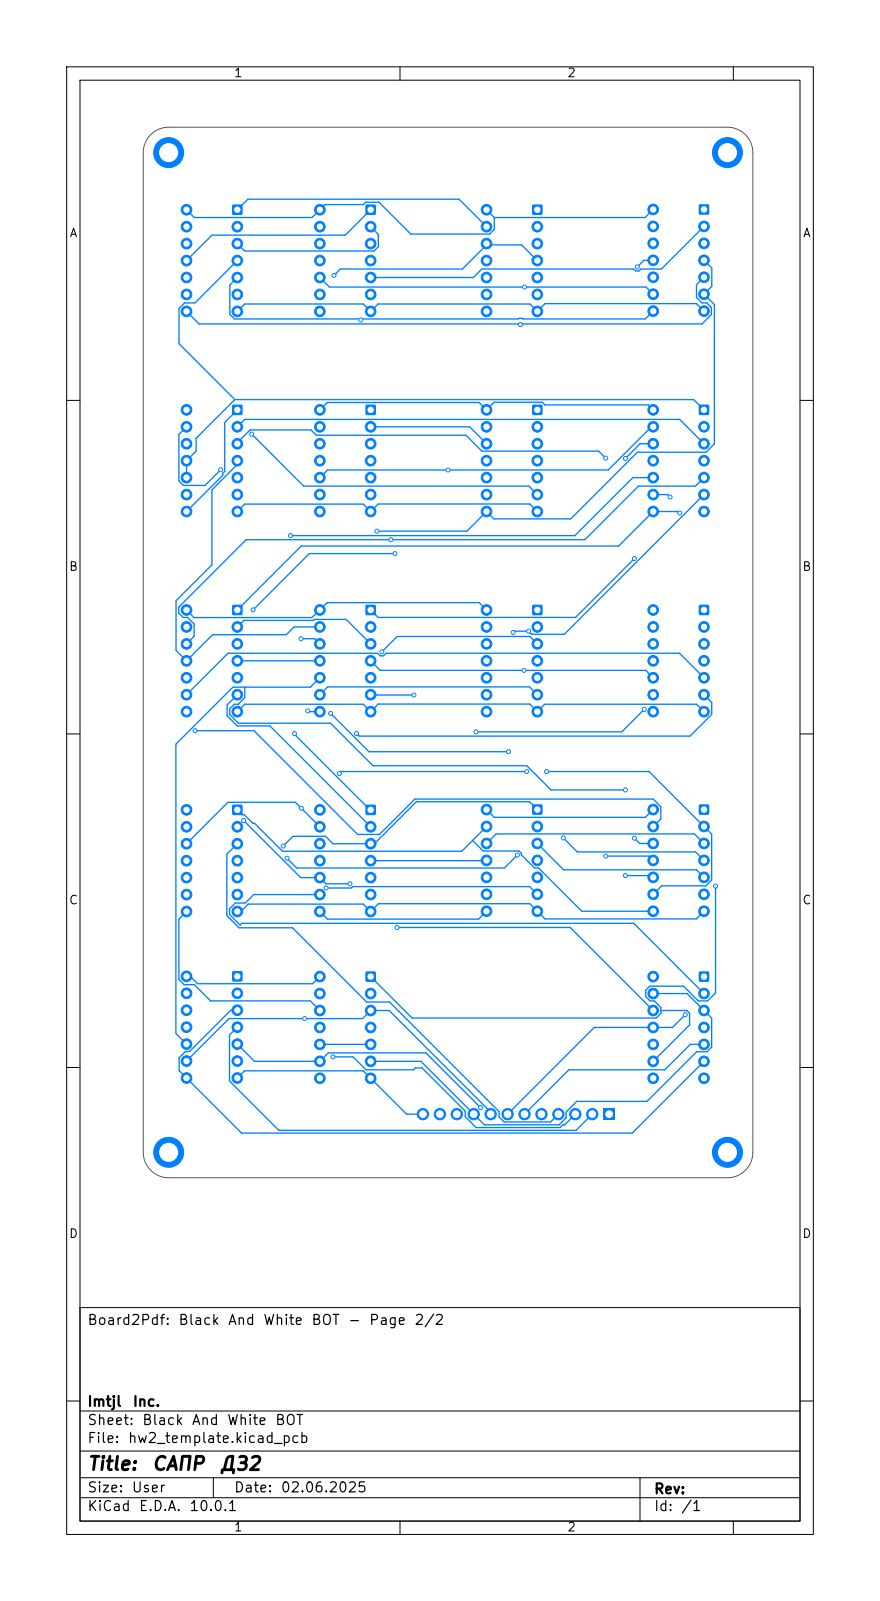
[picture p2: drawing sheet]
<svg xmlns="http://www.w3.org/2000/svg" width="132mm" height="240mm" viewBox="0 0 132 240" stroke-linecap="round" stroke-linejoin="round" font-family="sans-serif">
<defs><g id="words">
<g font-size="2">
<text x="13" y="220.9">Title:</text>
<text x="22.7" y="220.9">САПР</text>
<text x="32.8" y="220.9">ДЗ2</text>
</g>
<g font-size="1.5">
<text x="13" y="199">Board2Pdf:</text>
<text x="26.6" y="199">Black</text>
<text x="34.1" y="199">And</text>
<text x="39.4" y="199">White</text>
<text x="46.6" y="199">BOT</text>
<text x="52.1" y="199">-</text>
<text x="55.3" y="199">Page</text>
<text x="62.1" y="199">2/2</text>
<text x="13" y="214">Sheet:</text>
<text x="13" y="211.2">Imtjl</text>
<text x="19.8" y="211.2">Inc.</text>
<text x="21.2" y="214">Black</text>
<text x="28.7" y="214">And</text>
<text x="34" y="214">White</text>
<text x="41.2" y="214">BOT</text>
<text x="13" y="216.7">File:</text>
<text x="19.1" y="216.7">hw2_template.kicad_pcb</text>
<text x="13" y="226.9">KiCad</text>
<text x="13" y="224.1">Size:</text>
<text x="19.6" y="224.1">User</text>
<text x="20.7" y="226.9">E.D.A.</text>
<text x="28.3" y="226.9">10.0.1</text>
<text x="35" y="224.1">Date:</text>
<text x="42" y="224.1">02.06.2025</text>
<text x="98" y="224.3">Rev:</text>
<text x="98" y="226.9">Id:</text>
<text x="102.1" y="226.9">/1</text>
</g>
<g font-size="1.3">
<text x="35" y="11.9">1</text>
<text x="85" y="11.9">2</text>
<text x="10.3" y="35.9">A</text>
<text x="120.3" y="35.9">A</text>
<text x="10.3" y="85.9">B</text>
<text x="120.3" y="85.9">B</text>
<text x="10.3" y="135.9">C</text>
<text x="120.3" y="135.9">C</text>
<text x="10.3" y="185.9">D</text>
<text x="120.3" y="185.9">D</text>
<text x="35" y="229.9">1</text>
<text x="85" y="229.9">2</text>
</g>
</g></defs>
<path d="M54.9 60.7h1.4v1.5h-1.4z" fill="#0080ff"/>
<g fill="#0080ff" stroke="#0080ff" stroke-width=".15">
<circle cx="55.6" cy="64" r=".8"/>
<circle cx="55.6" cy="66.5" r=".8"/>
<circle cx="55.6" cy="69.1" r=".8"/>
<circle cx="55.6" cy="71.6" r=".8"/>
<circle cx="55.6" cy="74.1" r=".8"/>
<circle cx="55.6" cy="76.7" r=".8"/>
<circle cx="48" cy="76.7" r=".8"/>
<circle cx="48" cy="74.1" r=".8"/>
<circle cx="48" cy="71.6" r=".8"/>
<circle cx="48" cy="69.1" r=".8"/>
<circle cx="48" cy="66.5" r=".8"/>
<circle cx="48" cy="64" r=".8"/>
<circle cx="48" cy="61.4" r=".8"/>
</g>
<path d="M104.9 90.7h1.4v1.5h-1.4z" fill="#0080ff"/>
<g fill="#0080ff" stroke="#0080ff" stroke-width=".15">
<circle cx="105.6" cy="94" r=".8"/>
<circle cx="105.6" cy="96.5" r=".8"/>
<circle cx="105.6" cy="99.1" r=".8"/>
<circle cx="105.6" cy="101.6" r=".8"/>
<circle cx="105.6" cy="104.1" r=".8"/>
<circle cx="105.6" cy="106.7" r=".8"/>
<circle cx="98" cy="106.7" r=".8"/>
<circle cx="98" cy="104.1" r=".8"/>
<circle cx="98" cy="101.6" r=".8"/>
<circle cx="98" cy="99.1" r=".8"/>
<circle cx="98" cy="96.5" r=".8"/>
<circle cx="98" cy="94" r=".8"/>
<circle cx="98" cy="91.4" r=".8"/>
</g>
<path d="M79.9 60.7h1.4v1.5h-1.4z" fill="#0080ff"/>
<g fill="#0080ff" stroke="#0080ff" stroke-width=".15">
<circle cx="80.6" cy="64" r=".8"/>
<circle cx="80.6" cy="66.5" r=".8"/>
<circle cx="80.6" cy="69.1" r=".8"/>
<circle cx="80.6" cy="71.6" r=".8"/>
<circle cx="80.6" cy="74.1" r=".8"/>
<circle cx="80.6" cy="76.7" r=".8"/>
<circle cx="73" cy="76.7" r=".8"/>
<circle cx="73" cy="74.1" r=".8"/>
<circle cx="73" cy="71.6" r=".8"/>
<circle cx="73" cy="69.1" r=".8"/>
<circle cx="73" cy="66.5" r=".8"/>
<circle cx="73" cy="64" r=".8"/>
<circle cx="73" cy="61.4" r=".8"/>
</g>
<path d="M34.9 120.7h1.4v1.4h-1.4z" fill="#0080ff"/>
<g fill="#0080ff" stroke="#0080ff" stroke-width=".15">
<circle cx="35.6" cy="123.9" r=".8"/>
<circle cx="35.6" cy="126.5" r=".8"/>
<circle cx="35.6" cy="129" r=".8"/>
<circle cx="35.6" cy="131.6" r=".8"/>
<circle cx="35.6" cy="134.1" r=".8"/>
<circle cx="35.6" cy="136.6" r=".8"/>
<circle cx="28" cy="136.6" r=".8"/>
<circle cx="28" cy="134.1" r=".8"/>
<circle cx="28" cy="131.6" r=".8"/>
<circle cx="28" cy="129" r=".8"/>
<circle cx="28" cy="126.5" r=".8"/>
<circle cx="28" cy="123.9" r=".8"/>
<circle cx="28" cy="121.4" r=".8"/>
</g>
<path d="M79.9 90.7h1.4v1.5h-1.4z" fill="#0080ff"/>
<g fill="#0080ff" stroke="#0080ff" stroke-width=".15">
<circle cx="80.6" cy="94" r=".8"/>
<circle cx="80.6" cy="96.5" r=".8"/>
<circle cx="80.6" cy="99.1" r=".8"/>
<circle cx="80.6" cy="101.6" r=".8"/>
<circle cx="80.6" cy="104.1" r=".8"/>
<circle cx="80.6" cy="106.7" r=".8"/>
<circle cx="73" cy="106.7" r=".8"/>
<circle cx="73" cy="104.1" r=".8"/>
<circle cx="73" cy="101.6" r=".8"/>
<circle cx="73" cy="99.1" r=".8"/>
<circle cx="73" cy="96.5" r=".8"/>
<circle cx="73" cy="94" r=".8"/>
<circle cx="73" cy="91.4" r=".8"/>
</g>
<path d="M104.9 120.6h1.4v1.5h-1.4z" fill="#0080ff"/>
<g fill="#0080ff" stroke="#0080ff" stroke-width=".15">
<circle cx="105.6" cy="123.9" r=".8"/>
<circle cx="105.6" cy="126.4" r=".8"/>
<circle cx="105.6" cy="129" r=".8"/>
<circle cx="105.6" cy="131.5" r=".8"/>
<circle cx="105.6" cy="134.1" r=".8"/>
<circle cx="105.6" cy="136.6" r=".8"/>
<circle cx="98" cy="136.6" r=".8"/>
<circle cx="98" cy="134.1" r=".8"/>
<circle cx="98" cy="131.5" r=".8"/>
<circle cx="98" cy="129" r=".8"/>
<circle cx="98" cy="126.4" r=".8"/>
<circle cx="98" cy="123.9" r=".8"/>
<circle cx="98" cy="121.4" r=".8"/>
<circle cx="109.1" cy="22.9" r="2.25"/>
</g>
<path d="M79.9 120.6h1.4v1.5h-1.4z" fill="#0080ff"/>
<g fill="#0080ff" stroke="#0080ff" stroke-width=".15">
<circle cx="80.6" cy="123.9" r=".8"/>
<circle cx="80.6" cy="126.4" r=".8"/>
<circle cx="80.6" cy="129" r=".8"/>
<circle cx="80.6" cy="131.5" r=".8"/>
<circle cx="80.6" cy="134.1" r=".8"/>
<circle cx="80.6" cy="136.6" r=".8"/>
<circle cx="73" cy="136.6" r=".8"/>
<circle cx="73" cy="134.1" r=".8"/>
<circle cx="73" cy="131.5" r=".8"/>
<circle cx="73" cy="129" r=".8"/>
<circle cx="73" cy="126.4" r=".8"/>
<circle cx="73" cy="123.9" r=".8"/>
<circle cx="73" cy="121.4" r=".8"/>
</g>
<path d="M90.5 166.2h1.7v1.7h-1.7z" fill="#0080ff"/>
<g fill="#0080ff" stroke="#0080ff" stroke-width=".15">
<circle cx="88.8" cy="167" r=".85"/>
<circle cx="86.3" cy="167" r=".85"/>
<circle cx="83.8" cy="167" r=".85"/>
<circle cx="81.2" cy="167" r=".85"/>
<circle cx="78.7" cy="167" r=".85"/>
<circle cx="76.1" cy="167" r=".85"/>
<circle cx="73.6" cy="167" r=".85"/>
<circle cx="71.1" cy="167" r=".85"/>
<circle cx="68.5" cy="167" r=".85"/>
<circle cx="66" cy="167" r=".85"/>
<circle cx="63.4" cy="167" r=".85"/>
</g>
<path d="M54.9 90.7h1.4v1.5h-1.4z" fill="#0080ff"/>
<g fill="#0080ff" stroke="#0080ff" stroke-width=".15">
<circle cx="55.6" cy="94" r=".8"/>
<circle cx="55.6" cy="96.5" r=".8"/>
<circle cx="55.6" cy="99.1" r=".8"/>
<circle cx="55.6" cy="101.6" r=".8"/>
<circle cx="55.6" cy="104.1" r=".8"/>
<circle cx="55.6" cy="106.7" r=".8"/>
<circle cx="48" cy="106.7" r=".8"/>
<circle cx="48" cy="104.1" r=".8"/>
<circle cx="48" cy="101.6" r=".8"/>
<circle cx="48" cy="99.1" r=".8"/>
<circle cx="48" cy="96.5" r=".8"/>
<circle cx="48" cy="94" r=".8"/>
<circle cx="48" cy="91.4" r=".8"/>
</g>
<path d="M104.9 60.7h1.4v1.5h-1.4z" fill="#0080ff"/>
<g fill="#0080ff" stroke="#0080ff" stroke-width=".15">
<circle cx="105.6" cy="64" r=".8"/>
<circle cx="105.6" cy="66.5" r=".8"/>
<circle cx="105.6" cy="69.1" r=".8"/>
<circle cx="105.6" cy="71.6" r=".8"/>
<circle cx="105.6" cy="74.1" r=".8"/>
<circle cx="105.6" cy="76.7" r=".8"/>
<circle cx="98" cy="76.7" r=".8"/>
<circle cx="98" cy="74.1" r=".8"/>
<circle cx="98" cy="71.6" r=".8"/>
<circle cx="98" cy="69.1" r=".8"/>
<circle cx="98" cy="66.5" r=".8"/>
<circle cx="98" cy="64" r=".8"/>
<circle cx="98" cy="61.4" r=".8"/>
</g>
<path d="M54.9 120.7h1.4v1.4h-1.4z" fill="#0080ff"/>
<g fill="#0080ff" stroke="#0080ff" stroke-width=".15">
<circle cx="55.6" cy="123.9" r=".8"/>
<circle cx="55.6" cy="126.5" r=".8"/>
<circle cx="55.6" cy="129" r=".8"/>
<circle cx="55.6" cy="131.6" r=".8"/>
<circle cx="55.6" cy="134.1" r=".8"/>
<circle cx="55.6" cy="136.6" r=".8"/>
<circle cx="48" cy="136.6" r=".8"/>
<circle cx="48" cy="134.1" r=".8"/>
<circle cx="48" cy="131.6" r=".8"/>
<circle cx="48" cy="129" r=".8"/>
<circle cx="48" cy="126.5" r=".8"/>
<circle cx="48" cy="123.9" r=".8"/>
<circle cx="48" cy="121.4" r=".8"/>
<circle cx="25.3" cy="172.7" r="2.25"/>
<circle cx="109.1" cy="172.7" r="2.25"/>
<circle cx="25.3" cy="22.9" r="2.25"/>
</g>
<path d="M54.9 145.7h1.4v1.4h-1.4z" fill="#0080ff"/>
<g fill="#0080ff" stroke="#0080ff" stroke-width=".15">
<circle cx="55.6" cy="148.9" r=".8"/>
<circle cx="55.6" cy="151.5" r=".8"/>
<circle cx="55.6" cy="154" r=".8"/>
<circle cx="55.6" cy="156.6" r=".8"/>
<circle cx="55.6" cy="159.1" r=".8"/>
<circle cx="55.6" cy="161.6" r=".8"/>
<circle cx="48" cy="161.6" r=".8"/>
<circle cx="48" cy="159.1" r=".8"/>
<circle cx="48" cy="156.6" r=".8"/>
<circle cx="48" cy="154" r=".8"/>
<circle cx="48" cy="151.5" r=".8"/>
<circle cx="48" cy="148.9" r=".8"/>
<circle cx="48" cy="146.4" r=".8"/>
</g>
<path d="M34.9 90.7h1.4v1.5h-1.4z" fill="#0080ff"/>
<g fill="#0080ff" stroke="#0080ff" stroke-width=".15">
<circle cx="35.6" cy="94" r=".8"/>
<circle cx="35.6" cy="96.5" r=".8"/>
<circle cx="35.6" cy="99.1" r=".8"/>
<circle cx="35.6" cy="101.6" r=".8"/>
<circle cx="35.6" cy="104.1" r=".8"/>
<circle cx="35.6" cy="106.7" r=".8"/>
<circle cx="28" cy="106.7" r=".8"/>
<circle cx="28" cy="104.1" r=".8"/>
<circle cx="28" cy="101.6" r=".8"/>
<circle cx="28" cy="99.1" r=".8"/>
<circle cx="28" cy="96.5" r=".8"/>
<circle cx="28" cy="94" r=".8"/>
<circle cx="28" cy="91.4" r=".8"/>
</g>
<path d="M104.9 30.7h1.4v1.4h-1.4z" fill="#0080ff"/>
<g fill="#0080ff" stroke="#0080ff" stroke-width=".15">
<circle cx="105.6" cy="33.9" r=".8"/>
<circle cx="105.6" cy="36.5" r=".8"/>
<circle cx="105.6" cy="39" r=".8"/>
<circle cx="105.6" cy="41.6" r=".8"/>
<circle cx="105.6" cy="44.1" r=".8"/>
<circle cx="105.6" cy="46.6" r=".8"/>
<circle cx="98" cy="46.6" r=".8"/>
<circle cx="98" cy="44.1" r=".8"/>
<circle cx="98" cy="41.6" r=".8"/>
<circle cx="98" cy="39" r=".8"/>
<circle cx="98" cy="36.5" r=".8"/>
<circle cx="98" cy="33.9" r=".8"/>
<circle cx="98" cy="31.4" r=".8"/>
</g>
<path d="M34.9 145.6h1.4v1.5h-1.4z" fill="#0080ff"/>
<g fill="#0080ff" stroke="#0080ff" stroke-width=".15">
<circle cx="35.6" cy="148.9" r=".8"/>
<circle cx="35.6" cy="151.4" r=".8"/>
<circle cx="35.6" cy="154" r=".8"/>
<circle cx="35.6" cy="156.5" r=".8"/>
<circle cx="35.6" cy="159.1" r=".8"/>
<circle cx="35.6" cy="161.6" r=".8"/>
<circle cx="28" cy="161.6" r=".8"/>
<circle cx="28" cy="159.1" r=".8"/>
<circle cx="28" cy="156.5" r=".8"/>
<circle cx="28" cy="154" r=".8"/>
<circle cx="28" cy="151.4" r=".8"/>
<circle cx="28" cy="148.9" r=".8"/>
<circle cx="28" cy="146.4" r=".8"/>
</g>
<path d="M79.9 30.7h1.4v1.5h-1.4z" fill="#0080ff"/>
<g fill="#0080ff" stroke="#0080ff" stroke-width=".15">
<circle cx="80.6" cy="34" r=".8"/>
<circle cx="80.6" cy="36.5" r=".8"/>
<circle cx="80.6" cy="39.1" r=".8"/>
<circle cx="80.6" cy="41.6" r=".8"/>
<circle cx="80.6" cy="44.1" r=".8"/>
<circle cx="80.6" cy="46.7" r=".8"/>
<circle cx="73" cy="46.7" r=".8"/>
<circle cx="73" cy="44.1" r=".8"/>
<circle cx="73" cy="41.6" r=".8"/>
<circle cx="73" cy="39.1" r=".8"/>
<circle cx="73" cy="36.5" r=".8"/>
<circle cx="73" cy="34" r=".8"/>
<circle cx="73" cy="31.4" r=".8"/>
</g>
<path d="M54.9 30.7h1.4v1.5h-1.4z" fill="#0080ff"/>
<g fill="#0080ff" stroke="#0080ff" stroke-width=".15">
<circle cx="55.6" cy="34" r=".8"/>
<circle cx="55.6" cy="36.5" r=".8"/>
<circle cx="55.6" cy="39.1" r=".8"/>
<circle cx="55.6" cy="41.6" r=".8"/>
<circle cx="55.6" cy="44.1" r=".8"/>
<circle cx="55.6" cy="46.7" r=".8"/>
<circle cx="48" cy="46.7" r=".8"/>
<circle cx="48" cy="44.1" r=".8"/>
<circle cx="48" cy="41.6" r=".8"/>
<circle cx="48" cy="39.1" r=".8"/>
<circle cx="48" cy="36.5" r=".8"/>
<circle cx="48" cy="34" r=".8"/>
<circle cx="48" cy="31.4" r=".8"/>
</g>
<path d="M104.9 145.7h1.4v1.4h-1.4z" fill="#0080ff"/>
<g fill="#0080ff" stroke="#0080ff" stroke-width=".15">
<circle cx="105.6" cy="148.9" r=".8"/>
<circle cx="105.6" cy="151.5" r=".8"/>
<circle cx="105.6" cy="154" r=".8"/>
<circle cx="105.6" cy="156.6" r=".8"/>
<circle cx="105.6" cy="159.1" r=".8"/>
<circle cx="105.6" cy="161.6" r=".8"/>
<circle cx="98" cy="161.6" r=".8"/>
<circle cx="98" cy="159.1" r=".8"/>
<circle cx="98" cy="156.6" r=".8"/>
<circle cx="98" cy="154" r=".8"/>
<circle cx="98" cy="151.5" r=".8"/>
<circle cx="98" cy="148.9" r=".8"/>
<circle cx="98" cy="146.4" r=".8"/>
</g>
<path d="M34.9 60.7h1.4v1.5h-1.4z" fill="#0080ff"/>
<g fill="#0080ff" stroke="#0080ff" stroke-width=".15">
<circle cx="35.6" cy="64" r=".8"/>
<circle cx="35.6" cy="66.5" r=".8"/>
<circle cx="35.6" cy="69.1" r=".8"/>
<circle cx="35.6" cy="71.6" r=".8"/>
<circle cx="35.6" cy="74.1" r=".8"/>
<circle cx="35.6" cy="76.7" r=".8"/>
<circle cx="28" cy="76.7" r=".8"/>
<circle cx="28" cy="74.1" r=".8"/>
<circle cx="28" cy="71.6" r=".8"/>
<circle cx="28" cy="69.1" r=".8"/>
<circle cx="28" cy="66.5" r=".8"/>
<circle cx="28" cy="64" r=".8"/>
<circle cx="28" cy="61.4" r=".8"/>
</g>
<path d="M34.9 30.7h1.4v1.5h-1.4z" fill="#0080ff"/>
<g fill="#0080ff" stroke="#0080ff" stroke-width=".15">
<circle cx="35.6" cy="34" r=".8"/>
<circle cx="35.6" cy="36.5" r=".8"/>
<circle cx="35.6" cy="39.1" r=".8"/>
<circle cx="35.6" cy="41.6" r=".8"/>
<circle cx="35.6" cy="44.1" r=".8"/>
<circle cx="35.6" cy="46.7" r=".8"/>
<circle cx="28" cy="46.7" r=".8"/>
<circle cx="28" cy="44.1" r=".8"/>
<circle cx="28" cy="41.6" r=".8"/>
<circle cx="28" cy="39.1" r=".8"/>
<circle cx="28" cy="36.5" r=".8"/>
<circle cx="28" cy="34" r=".8"/>
<circle cx="28" cy="31.4" r=".8"/>
<circle cx="59.6" cy="139" r=".3"/>
<circle cx="33.1" cy="70.4" r=".3"/>
<circle cx="79.3" cy="94.6" r=".3"/>
<circle cx="77" cy="94.8" r=".3"/>
<circle cx="77.6" cy="128.2" r=".3"/>
<circle cx="43" cy="128.7" r=".3"/>
<circle cx="58.6" cy="80.9" r=".3"/>
<circle cx="36.5" cy="123" r=".3"/>
<circle cx="52.5" cy="132.5" r=".3"/>
<circle cx="107.3" cy="132.8" r=".3"/>
<circle cx="62.1" cy="104.2" r=".3"/>
<circle cx="50.1" cy="41.3" r=".3"/>
<circle cx="44.2" cy="110" r=".3"/>
<circle cx="48.9" cy="133.1" r=".3"/>
<circle cx="45.2" cy="95.7" r=".3"/>
<circle cx="76.3" cy="112.7" r=".3"/>
<circle cx="49.6" cy="106.9" r=".3"/>
<circle cx="95.6" cy="40" r=".3"/>
<circle cx="78.1" cy="48.7" r=".3"/>
<circle cx="79" cy="115.7" r=".3"/>
<circle cx="50.9" cy="115.9" r=".3"/>
<circle cx="29.3" cy="109.5" r=".3"/>
<circle cx="95.2" cy="125.7" r=".3"/>
<circle cx="95.2" cy="83.7" r=".3"/>
<circle cx="90.9" cy="68.7" r=".3"/>
<circle cx="90.9" cy="128.3" r=".3"/>
<circle cx="93.8" cy="68.7" r=".3"/>
<circle cx="93.8" cy="131.3" r=".3"/>
<circle cx="93.8" cy="118.4" r=".3"/>
<circle cx="102" cy="76.9" r=".3"/>
<circle cx="102.8" cy="152.1" r=".3"/>
<circle cx="72.1" cy="166" r=".3"/>
<circle cx="100.5" cy="74.5" r=".3"/>
<circle cx="42.5" cy="126.8" r=".3"/>
<circle cx="78.7" cy="43" r=".3"/>
<circle cx="57.3" cy="97.7" r=".3"/>
<circle cx="49.9" cy="158.4" r=".3"/>
<circle cx="45.2" cy="121.2" r=".3"/>
<circle cx="43.6" cy="80.3" r=".3"/>
<circle cx="54.1" cy="48" r=".3"/>
<circle cx="59.2" cy="83" r=".3"/>
<circle cx="38" cy="91.4" r=".3"/>
<circle cx="56.5" cy="79.6" r=".3"/>
<circle cx="37.8" cy="65.1" r=".3"/>
<circle cx="84.5" cy="125.6" r=".3"/>
<circle cx="82" cy="115.7" r=".3"/>
<circle cx="71.4" cy="109.7" r=".3"/>
<circle cx="96.6" cy="106.3" r=".3"/>
<circle cx="53.5" cy="109.9" r=".3"/>
<circle cx="45.7" cy="152.7" r=".3"/>
<circle cx="46.2" cy="106.6" r=".3"/>
<circle cx="67.2" cy="70.5" r=".3"/>
<circle cx="78.6" cy="100.5" r=".3"/>
</g>
<g fill="none" stroke="#0080ff" stroke-width=".2">
<path d="M35.6 31.4l1.6-1.5h31.7l4.1 4.1M35.6 39.1l-6.4 6.3h-1.5l-.8 .8v5.3l8.3 8.4M54.5 30.7h-5.7l-2 1.9h-17.7l-1.1-1.2M54.5 30.7h.1M54.5 30.7l.3-.4h2.1l4.7 4.8h11.8l.7-.7v-1.8M55.6 31.4l-3.8 3.9h-20l-3.8 3.8M55.6 34l1.1 1.1v1.9l-.6 .6h-19.4l-1.1-1.1M73 36.7l-3.6 3.6h-18.3l-1 1M73 36.5v.2M73 31.4l1.1 1.2M73 36.7h5.3l2.3 2.4M98 39h-1.4l-1 1"/>
<path d="M98 31.4l-1.2 1.2h-22.7M105.6 39l1.2 1.2v2.7l-1.2 1.2 1.6 1.6v20.8l-1.3 1.3h-10.3l-10 10h-11.5l-1.1-1.1-3 2.9h-13.5M105.6 33.9l-6.4 6.4h-3.1l-.3 .3h-.5l-.2-.3h-22.8l-1.3 1.3h-15.4M35.2 59.9l-5.8 5.8v1.9l-1.4 1.5v2.5M35.2 59.9h68.9l1.5 1.5M35.6 41.6l-1.1 1.1v4.4l.7 .7h42.5l.1-.1h.5l.1 .1h18.4l1.2-1.2M48 41.6l1.4 1.4h47.5l1.1 1.1M54.1 47.8v.2M78.1 48.6v.1M105.6 41.6l-1.1 1.1v1.9l.8 .8h.7l.7 .7v1.1l-1.4 1.4h-75.4l-1.9-1.9M105.6 46.6l-1.1-1.1h-22.7l-1.2 1.2-1.1-1.1h-22.8l-1.1 1.1-1.1-1.1h-17.8l-1.1 1.1M28 76.7h.1"/>
<path d="M28 64l-1.2 1.1v7l.7 .7h3.3l2.3-2.4M35.6 61.4l-1.9 1.9v7.4l-.3 .3v.3l-5.4 5.4M35.6 64l1.1-1.1h65.3l3.6 3.6M35.6 66.5v-.1l1.9-1.9h9.1l.8 .8h22.5l2.4 2.3h17.5l1.1 1.1M35.6 69.1v.5l-3.8 3.8v11.3l-5.4 5.4v7.4l1.6 1.6 3.9-4h11.1l1.1-1.1h3.9M35.6 76.7l1.1-1.1h17.8l1.1 1.1 1.1-1.1h22.8l1.1 1.1M37.8 65.1l7.7 7.8h33.8l1.3 1.2M55.6 64h14.8l2.6 2.5M81.7 60.7h15.5l.8 .7M81.7 60.7h.1M81.7 60.7l-.4-.4h-7.2l-1.1 1.1-1.1-1.1h-22.8l-1.1 1.1M98 66.5h-2l-2.2 2.2"/>
<path d="M98 74.1h2.1l.4 .4M98 71.6h-3.1l-8.7 8.7h-42.6M98 64h-.3l-6.5 6.5h-42.1l-1.1 1.1M102 76.9l-.3-.2h-3.7l-5.2 5.2h-47.6l-9.6 9.5M105.6 71.6l-1.3 1.3h-8.5l-8.1 8h-50.8l-10.1 10.1v.9l.7 .7h.6l1 .9v1.9l-1.1 1.1M105.6 74.1l-20.9 21h-4.9l-.5-.5h-2.1l-.2 .2M28 91.4l1.1 1.2h17.7l2.3-2.3h22.8l1.1 1.1M35.6 94l1-1h10.4l.1-.1h4.8l3.7 3.6M35.6 99.1h12.4M43.6 80.3h.1M45.2 95.7h2l.8 .8M55.6 99.1l1.4 1.4h39.9l1.1 1.1"/>
<path d="M59.2 83h-12.8l-8.4 8.4M80.6 96.5l-1.1-1.1h-19.9l-2.3 2.3M95.2 83.7l-8.9 8.9h-29.6l-1.1-1.2M29.3 109.5h8.8l15.5 15.6h3.3l5.3-5.3h35.8l1.1 1.1v1.9l-1.1 1.1M35.6 104.1l-1.5 1.6v1.6l1.5 1.5h4.9l15.1 15.1M35.6 106.7l1.1-1.1h17.8l1.1 1.1 1.1-1.2h22.8l1.1 1.2 1.1-1.1h22.8l1.1 1.1M36.7 103v1.6l-1 1h-.6l-.6 .7v.8l1.3 1.3h13.8l6.4 6.4h23l3.7 3.6h11.1M44.2 110l11.4 11.4M46.2 106.6l.1 .1h1.7M48 101.6l-1.4 1.4h-11.7l-8.5 8.6v43.3l1.6 1.6M48 104.1l1.1-1.1h30.3l1.2 1.1M49.6 106.9l5.7 5.8h21"/>
<path d="M55.6 104.1l6.5 .1M79 115.7h-27.8l-.3 .2M82 115.7h15.4l9.4 9.4v6.8l-.9 .9h-6.7l-1.2 1.3M96.6 106.3l-3.3 3.4h-21.9M105.6 104.1l1.2 1.2v1.8l-3.3 3.2h-49.6l-.4-.4M105.6 101.6l-3.7-3.7h-44l-.4 .4h-.5l-.4-.4h-22.4l-6.2 6.2M28 136.6l-1.2 1.2v9l.8 .8h1.5l2.5 2.4h14.9l1.5 1.5M35.6 126.5l-1.6 1.6v9.2l1.9 1.8h8l11.1 11.1h3.4l16.5 16.5v.7l.7 .8h7l1.2-1.2M35.6 121.4l.7 .7h.4l1.2 1.3h.3l4.2 4.2h26.9l3.7-3.7M36.5 123l8.6 8.6h2.9l.9 .9h3.6M48 134.1h-9.9l-1.3 1.3h-1.5l-.9 .8v.9l1.6 1.5 .3-.2h58.8l10.5 10.5M48 123.9l-3.7-3.6h-10.1l-6.2 6.2"/>
<path d="M48.9 133.1h3.8l.2-.2h26.5l1.2 1.2M59.6 139h25.9l12.5 12.5M70.9 126l1.6 1.6h5.4l.3 .3v.3l2 1.9h.6l6.5 6.5h10.7M73 129h-17.4M73 136.6l-1.2 1.2h-22.7l-1.1-1.2M73 126.4l1.4-1.4h29.8l1.4 1.4M73 121.4l1.1 1.1h22.7l1.2-1.1M77.6 128.2l-1.9 1.9h-31.2l-1.5-1.4M80.6 126.4l4 4h19.9l1.1 1.1M80.6 121.4l-1.2-1.2h-16.9l-6.3 6.3h-6.3l-1.1-1.1h-4.9l-1.4 1.4M84.5 125.6l2.1 2.1h17.7l1.3 1.3M90.9 128.3h6.4l.7 .7"/>
<path d="M93.8 131.3h3.9l.3 .2M95.2 125.7l.7 .7h2.1M105.6 136.6l-1.2 1.2h-22.6l-2.3-2.3h-22.7l-1.2 1.1-1.1-1.1h-17.3l-1.1 1.1h-.5M107.3 132.8v16l-1.2 1.2h-1.4l-2.2-2.2h-5l-.6 .6v1l.6 .6h.6l1 1v.9l-.7 .7h-36.6l-6.2-6.2M28 159.1l6.3-6.4h20.1l1.2-1.2h2.8l15.2 15.2v.3M28 146.4h.5l1.2 1.1h17.2l1.1-1.1M35.6 151.4h-1l-6.2 6.2h-.6l-.9 1v1.9l9.3 9.4h58.6l10.8-10.8M35.6 156.5l2.6 2.6h9.8l1.2-1.3h14.7l8.2 8.2M35.6 154l-1.2 1.2v6.9l7.4 7.3h44.6l2.4-2.4M48 156.6h7.6M49.9 158.4h3.1l1.9 2h7.1l.3-.3h1l6.5 6.5v.8l1.6 1.6h12.6l.4-.4M55.6 159.1h7.5l9.6 9.5h11.2l1-1"/>
<path d="M98 148.9h5.1l3.7 3.7v4.4l-.7 .7h-1.6l-7.4 7.4h-10.6l-1.6 1.6v.9M99.1 151.5h3.9l.4 .4v1.7l-5.4 5.5M102.8 152.1l-1.9 1.9h-11.8l-13 13M105.6 156.6h-2.1l-3.8 3.8h-14.4l-6.6 6.6M35.6 161.6l1.1-1.1h17.8l6.5 6.5h2.4M84.4 168.6h.1M84.9 167.6h.1M86.3 167l-1.6 1.6h-.3"/>
</g>
<g fill="#fff" stroke="#fff" stroke-width=".15">
<circle cx="59.6" cy="139" r=".15"/>
<circle cx="33.1" cy="70.4" r=".15"/>
<circle cx="79.3" cy="94.6" r=".15"/>
<circle cx="77" cy="94.8" r=".15"/>
<circle cx="77.6" cy="128.2" r=".15"/>
<circle cx="43" cy="128.7" r=".15"/>
<circle cx="58.6" cy="80.9" r=".15"/>
<circle cx="36.5" cy="123" r=".15"/>
<circle cx="52.5" cy="132.5" r=".15"/>
<circle cx="107.3" cy="132.8" r=".15"/>
<circle cx="62.1" cy="104.2" r=".15"/>
<circle cx="50.1" cy="41.3" r=".15"/>
<circle cx="44.2" cy="110" r=".15"/>
<circle cx="48.9" cy="133.1" r=".15"/>
<circle cx="45.2" cy="95.7" r=".15"/>
<circle cx="76.3" cy="112.7" r=".15"/>
<circle cx="49.6" cy="106.9" r=".15"/>
<circle cx="95.6" cy="40" r=".15"/>
<circle cx="78.1" cy="48.7" r=".15"/>
<circle cx="79" cy="115.7" r=".15"/>
<circle cx="50.9" cy="115.9" r=".15"/>
<circle cx="29.3" cy="109.5" r=".15"/>
<circle cx="95.2" cy="125.7" r=".15"/>
<circle cx="95.2" cy="83.7" r=".15"/>
<circle cx="90.9" cy="68.7" r=".15"/>
<circle cx="90.9" cy="128.3" r=".15"/>
<circle cx="93.8" cy="68.7" r=".15"/>
<circle cx="93.8" cy="131.3" r=".15"/>
<circle cx="93.8" cy="118.4" r=".15"/>
<circle cx="102" cy="76.9" r=".15"/>
<circle cx="102.8" cy="152.1" r=".15"/>
<circle cx="72.1" cy="166" r=".15"/>
<circle cx="100.5" cy="74.5" r=".15"/>
<circle cx="42.5" cy="126.8" r=".15"/>
<circle cx="78.7" cy="43" r=".15"/>
<circle cx="57.3" cy="97.7" r=".15"/>
<circle cx="49.9" cy="158.4" r=".15"/>
<circle cx="45.2" cy="121.2" r=".15"/>
<circle cx="43.6" cy="80.3" r=".15"/>
<circle cx="54.1" cy="48" r=".15"/>
<circle cx="59.2" cy="83" r=".15"/>
<circle cx="38" cy="91.4" r=".15"/>
<circle cx="56.5" cy="79.6" r=".15"/>
<circle cx="37.8" cy="65.1" r=".15"/>
<circle cx="84.5" cy="125.6" r=".15"/>
<circle cx="82" cy="115.7" r=".15"/>
<circle cx="71.4" cy="109.7" r=".15"/>
<circle cx="96.6" cy="106.3" r=".15"/>
<circle cx="53.5" cy="109.9" r=".15"/>
<circle cx="45.7" cy="152.7" r=".15"/>
<circle cx="46.2" cy="106.6" r=".15"/>
<circle cx="67.2" cy="70.5" r=".15"/>
<circle cx="78.6" cy="100.5" r=".15"/>
<circle cx="55.6" cy="61.4" r=".4"/>
<circle cx="55.6" cy="64" r=".4"/>
<circle cx="55.6" cy="66.5" r=".4"/>
<circle cx="55.6" cy="69.1" r=".4"/>
<circle cx="55.6" cy="71.6" r=".4"/>
<circle cx="55.6" cy="74.1" r=".4"/>
<circle cx="55.6" cy="76.7" r=".4"/>
<circle cx="48" cy="76.7" r=".4"/>
<circle cx="48" cy="74.1" r=".4"/>
<circle cx="48" cy="71.6" r=".4"/>
<circle cx="48" cy="69.1" r=".4"/>
<circle cx="48" cy="66.5" r=".4"/>
<circle cx="48" cy="64" r=".4"/>
<circle cx="48" cy="61.4" r=".4"/>
<circle cx="105.6" cy="91.4" r=".4"/>
<circle cx="105.6" cy="94" r=".4"/>
<circle cx="105.6" cy="96.5" r=".4"/>
<circle cx="105.6" cy="99.1" r=".4"/>
<circle cx="105.6" cy="101.6" r=".4"/>
<circle cx="105.6" cy="104.1" r=".4"/>
<circle cx="105.6" cy="106.7" r=".4"/>
<circle cx="98" cy="106.7" r=".4"/>
<circle cx="98" cy="104.1" r=".4"/>
<circle cx="98" cy="101.6" r=".4"/>
<circle cx="98" cy="99.1" r=".4"/>
<circle cx="98" cy="96.5" r=".4"/>
<circle cx="98" cy="94" r=".4"/>
<circle cx="98" cy="91.4" r=".4"/>
<circle cx="80.6" cy="61.4" r=".4"/>
<circle cx="80.6" cy="64" r=".4"/>
<circle cx="80.6" cy="66.5" r=".4"/>
<circle cx="80.6" cy="69.1" r=".4"/>
<circle cx="80.6" cy="71.6" r=".4"/>
<circle cx="80.6" cy="74.1" r=".4"/>
<circle cx="80.6" cy="76.7" r=".4"/>
<circle cx="73" cy="76.7" r=".4"/>
<circle cx="73" cy="74.1" r=".4"/>
<circle cx="73" cy="71.6" r=".4"/>
<circle cx="73" cy="69.1" r=".4"/>
<circle cx="73" cy="66.5" r=".4"/>
<circle cx="73" cy="64" r=".4"/>
<circle cx="73" cy="61.4" r=".4"/>
<circle cx="35.6" cy="121.4" r=".4"/>
<circle cx="35.6" cy="123.9" r=".4"/>
<circle cx="35.6" cy="126.5" r=".4"/>
<circle cx="35.6" cy="129" r=".4"/>
<circle cx="35.6" cy="131.6" r=".4"/>
<circle cx="35.6" cy="134.1" r=".4"/>
<circle cx="35.6" cy="136.6" r=".4"/>
<circle cx="28" cy="136.6" r=".4"/>
<circle cx="28" cy="134.1" r=".4"/>
<circle cx="28" cy="131.6" r=".4"/>
<circle cx="28" cy="129" r=".4"/>
<circle cx="28" cy="126.5" r=".4"/>
<circle cx="28" cy="123.9" r=".4"/>
<circle cx="28" cy="121.4" r=".4"/>
<circle cx="80.6" cy="91.4" r=".4"/>
<circle cx="80.6" cy="94" r=".4"/>
<circle cx="80.6" cy="96.5" r=".4"/>
<circle cx="80.6" cy="99.1" r=".4"/>
<circle cx="80.6" cy="101.6" r=".4"/>
<circle cx="80.6" cy="104.1" r=".4"/>
<circle cx="80.6" cy="106.7" r=".4"/>
<circle cx="73" cy="106.7" r=".4"/>
<circle cx="73" cy="104.1" r=".4"/>
<circle cx="73" cy="101.6" r=".4"/>
<circle cx="73" cy="99.1" r=".4"/>
<circle cx="73" cy="96.5" r=".4"/>
<circle cx="73" cy="94" r=".4"/>
<circle cx="73" cy="91.4" r=".4"/>
<circle cx="105.6" cy="121.4" r=".4"/>
<circle cx="105.6" cy="123.9" r=".4"/>
<circle cx="105.6" cy="126.4" r=".4"/>
<circle cx="105.6" cy="129" r=".4"/>
<circle cx="105.6" cy="131.5" r=".4"/>
<circle cx="105.6" cy="134.1" r=".4"/>
<circle cx="105.6" cy="136.6" r=".4"/>
<circle cx="98" cy="136.6" r=".4"/>
<circle cx="98" cy="134.1" r=".4"/>
<circle cx="98" cy="131.5" r=".4"/>
<circle cx="98" cy="129" r=".4"/>
<circle cx="98" cy="126.4" r=".4"/>
<circle cx="98" cy="123.9" r=".4"/>
<circle cx="98" cy="121.4" r=".4"/>
<circle cx="109.1" cy="22.9" r="1.35"/>
<circle cx="80.6" cy="121.4" r=".4"/>
<circle cx="80.6" cy="123.9" r=".4"/>
<circle cx="80.6" cy="126.4" r=".4"/>
<circle cx="80.6" cy="129" r=".4"/>
<circle cx="80.6" cy="131.5" r=".4"/>
<circle cx="80.6" cy="134.1" r=".4"/>
<circle cx="80.6" cy="136.6" r=".4"/>
<circle cx="73" cy="136.6" r=".4"/>
<circle cx="73" cy="134.1" r=".4"/>
<circle cx="73" cy="131.5" r=".4"/>
<circle cx="73" cy="129" r=".4"/>
<circle cx="73" cy="126.4" r=".4"/>
<circle cx="73" cy="123.9" r=".4"/>
<circle cx="73" cy="121.4" r=".4"/>
<circle cx="91.4" cy="167" r=".5"/>
<circle cx="88.8" cy="167" r=".5"/>
<circle cx="86.3" cy="167" r=".5"/>
<circle cx="83.8" cy="167" r=".5"/>
<circle cx="81.2" cy="167" r=".5"/>
<circle cx="78.7" cy="167" r=".5"/>
<circle cx="76.1" cy="167" r=".5"/>
<circle cx="73.6" cy="167" r=".5"/>
<circle cx="71.1" cy="167" r=".5"/>
<circle cx="68.5" cy="167" r=".5"/>
<circle cx="66" cy="167" r=".5"/>
<circle cx="63.4" cy="167" r=".5"/>
<circle cx="55.6" cy="91.4" r=".4"/>
<circle cx="55.6" cy="94" r=".4"/>
<circle cx="55.6" cy="96.5" r=".4"/>
<circle cx="55.6" cy="99.1" r=".4"/>
<circle cx="55.6" cy="101.6" r=".4"/>
<circle cx="55.6" cy="104.1" r=".4"/>
<circle cx="55.6" cy="106.7" r=".4"/>
<circle cx="48" cy="106.7" r=".4"/>
<circle cx="48" cy="104.1" r=".4"/>
<circle cx="48" cy="101.6" r=".4"/>
<circle cx="48" cy="99.1" r=".4"/>
<circle cx="48" cy="96.5" r=".4"/>
<circle cx="48" cy="94" r=".4"/>
<circle cx="48" cy="91.4" r=".4"/>
<circle cx="105.6" cy="61.4" r=".4"/>
<circle cx="105.6" cy="64" r=".4"/>
<circle cx="105.6" cy="66.5" r=".4"/>
<circle cx="105.6" cy="69.1" r=".4"/>
<circle cx="105.6" cy="71.6" r=".4"/>
<circle cx="105.6" cy="74.1" r=".4"/>
<circle cx="105.6" cy="76.7" r=".4"/>
<circle cx="98" cy="76.7" r=".4"/>
<circle cx="98" cy="74.1" r=".4"/>
<circle cx="98" cy="71.6" r=".4"/>
<circle cx="98" cy="69.1" r=".4"/>
<circle cx="98" cy="66.5" r=".4"/>
<circle cx="98" cy="64" r=".4"/>
<circle cx="98" cy="61.4" r=".4"/>
<circle cx="55.6" cy="121.4" r=".4"/>
<circle cx="55.6" cy="123.9" r=".4"/>
<circle cx="55.6" cy="126.5" r=".4"/>
<circle cx="55.6" cy="129" r=".4"/>
<circle cx="55.6" cy="131.6" r=".4"/>
<circle cx="55.6" cy="134.1" r=".4"/>
<circle cx="55.6" cy="136.6" r=".4"/>
<circle cx="48" cy="136.6" r=".4"/>
<circle cx="48" cy="134.1" r=".4"/>
<circle cx="48" cy="131.6" r=".4"/>
<circle cx="48" cy="129" r=".4"/>
<circle cx="48" cy="126.5" r=".4"/>
<circle cx="48" cy="123.9" r=".4"/>
<circle cx="48" cy="121.4" r=".4"/>
<circle cx="25.3" cy="172.7" r="1.35"/>
<circle cx="109.1" cy="172.7" r="1.35"/>
<circle cx="25.3" cy="22.9" r="1.35"/>
<circle cx="55.6" cy="146.4" r=".4"/>
<circle cx="55.6" cy="148.9" r=".4"/>
<circle cx="55.6" cy="151.5" r=".4"/>
<circle cx="55.6" cy="154" r=".4"/>
<circle cx="55.6" cy="156.6" r=".4"/>
<circle cx="55.6" cy="159.1" r=".4"/>
<circle cx="55.6" cy="161.6" r=".4"/>
<circle cx="48" cy="161.6" r=".4"/>
<circle cx="48" cy="159.1" r=".4"/>
<circle cx="48" cy="156.6" r=".4"/>
<circle cx="48" cy="154" r=".4"/>
<circle cx="48" cy="151.5" r=".4"/>
<circle cx="48" cy="148.9" r=".4"/>
<circle cx="48" cy="146.4" r=".4"/>
<circle cx="35.6" cy="91.4" r=".4"/>
<circle cx="35.6" cy="94" r=".4"/>
<circle cx="35.6" cy="96.5" r=".4"/>
<circle cx="35.6" cy="99.1" r=".4"/>
<circle cx="35.6" cy="101.6" r=".4"/>
<circle cx="35.6" cy="104.1" r=".4"/>
<circle cx="35.6" cy="106.7" r=".4"/>
<circle cx="28" cy="106.7" r=".4"/>
<circle cx="28" cy="104.1" r=".4"/>
<circle cx="28" cy="101.6" r=".4"/>
<circle cx="28" cy="99.1" r=".4"/>
<circle cx="28" cy="96.5" r=".4"/>
<circle cx="28" cy="94" r=".4"/>
<circle cx="28" cy="91.4" r=".4"/>
<circle cx="105.6" cy="31.4" r=".4"/>
<circle cx="105.6" cy="33.9" r=".4"/>
<circle cx="105.6" cy="36.5" r=".4"/>
<circle cx="105.6" cy="39" r=".4"/>
<circle cx="105.6" cy="41.6" r=".4"/>
<circle cx="105.6" cy="44.1" r=".4"/>
<circle cx="105.6" cy="46.6" r=".4"/>
<circle cx="98" cy="46.6" r=".4"/>
<circle cx="98" cy="44.1" r=".4"/>
<circle cx="98" cy="41.6" r=".4"/>
<circle cx="98" cy="39" r=".4"/>
<circle cx="98" cy="36.5" r=".4"/>
<circle cx="98" cy="33.9" r=".4"/>
<circle cx="98" cy="31.4" r=".4"/>
<circle cx="35.6" cy="146.4" r=".4"/>
<circle cx="35.6" cy="148.9" r=".4"/>
<circle cx="35.6" cy="151.4" r=".4"/>
<circle cx="35.6" cy="154" r=".4"/>
<circle cx="35.6" cy="156.5" r=".4"/>
<circle cx="35.6" cy="159.1" r=".4"/>
<circle cx="35.6" cy="161.6" r=".4"/>
<circle cx="28" cy="161.6" r=".4"/>
<circle cx="28" cy="159.1" r=".4"/>
<circle cx="28" cy="156.5" r=".4"/>
<circle cx="28" cy="154" r=".4"/>
<circle cx="28" cy="151.4" r=".4"/>
<circle cx="28" cy="148.9" r=".4"/>
<circle cx="28" cy="146.4" r=".4"/>
<circle cx="80.6" cy="31.4" r=".4"/>
<circle cx="80.6" cy="34" r=".4"/>
<circle cx="80.6" cy="36.5" r=".4"/>
<circle cx="80.6" cy="39.1" r=".4"/>
<circle cx="80.6" cy="41.6" r=".4"/>
<circle cx="80.6" cy="44.1" r=".4"/>
<circle cx="80.6" cy="46.7" r=".4"/>
<circle cx="73" cy="46.7" r=".4"/>
<circle cx="73" cy="44.1" r=".4"/>
<circle cx="73" cy="41.6" r=".4"/>
<circle cx="73" cy="39.1" r=".4"/>
<circle cx="73" cy="36.5" r=".4"/>
<circle cx="73" cy="34" r=".4"/>
<circle cx="73" cy="31.4" r=".4"/>
<circle cx="55.6" cy="31.4" r=".4"/>
<circle cx="55.6" cy="34" r=".4"/>
<circle cx="55.6" cy="36.5" r=".4"/>
<circle cx="55.6" cy="39.1" r=".4"/>
<circle cx="55.6" cy="41.6" r=".4"/>
<circle cx="55.6" cy="44.1" r=".4"/>
<circle cx="55.6" cy="46.7" r=".4"/>
<circle cx="48" cy="46.7" r=".4"/>
<circle cx="48" cy="44.1" r=".4"/>
<circle cx="48" cy="41.6" r=".4"/>
<circle cx="48" cy="39.1" r=".4"/>
<circle cx="48" cy="36.5" r=".4"/>
<circle cx="48" cy="34" r=".4"/>
<circle cx="48" cy="31.4" r=".4"/>
<circle cx="105.6" cy="146.4" r=".4"/>
<circle cx="105.6" cy="148.9" r=".4"/>
<circle cx="105.6" cy="151.5" r=".4"/>
<circle cx="105.6" cy="154" r=".4"/>
<circle cx="105.6" cy="156.6" r=".4"/>
<circle cx="105.6" cy="159.1" r=".4"/>
<circle cx="105.6" cy="161.6" r=".4"/>
<circle cx="98" cy="161.6" r=".4"/>
<circle cx="98" cy="159.1" r=".4"/>
<circle cx="98" cy="156.6" r=".4"/>
<circle cx="98" cy="154" r=".4"/>
<circle cx="98" cy="151.5" r=".4"/>
<circle cx="98" cy="148.9" r=".4"/>
<circle cx="98" cy="146.4" r=".4"/>
<circle cx="35.6" cy="61.4" r=".4"/>
<circle cx="35.6" cy="64" r=".4"/>
<circle cx="35.6" cy="66.5" r=".4"/>
<circle cx="35.6" cy="69.1" r=".4"/>
<circle cx="35.6" cy="71.6" r=".4"/>
<circle cx="35.6" cy="74.1" r=".4"/>
<circle cx="35.6" cy="76.7" r=".4"/>
<circle cx="28" cy="76.7" r=".4"/>
<circle cx="28" cy="74.1" r=".4"/>
<circle cx="28" cy="71.6" r=".4"/>
<circle cx="28" cy="69.1" r=".4"/>
<circle cx="28" cy="66.5" r=".4"/>
<circle cx="28" cy="64" r=".4"/>
<circle cx="28" cy="61.4" r=".4"/>
<circle cx="35.6" cy="31.4" r=".4"/>
<circle cx="35.6" cy="34" r=".4"/>
<circle cx="35.6" cy="36.5" r=".4"/>
<circle cx="35.6" cy="39.1" r=".4"/>
<circle cx="35.6" cy="41.6" r=".4"/>
<circle cx="35.6" cy="44.1" r=".4"/>
<circle cx="35.6" cy="46.7" r=".4"/>
<circle cx="28" cy="46.7" r=".4"/>
<circle cx="28" cy="44.1" r=".4"/>
<circle cx="28" cy="41.6" r=".4"/>
<circle cx="28" cy="39.1" r=".4"/>
<circle cx="28" cy="36.5" r=".4"/>
<circle cx="28" cy="34" r=".4"/>
<circle cx="28" cy="31.4" r=".4"/>
</g>
<g fill="none" stroke="#000" stroke-width=".15">
<path d="M10 10h112v220h-112zM12 12h108v216h-108zM60 10v2M110 10v2M10 60h2M120 60h2M10 110h2M120 110h2M10 160h2M120 160h2M12 196h108v32h-108zM10 210h2"/>
<path d="M12 217.5h108M12 211.5h108M120 210h2M12 224.5h108M12 221.5h108M32 221.5v3M60 228v2M96 221.5v6.5M110 228v2"/>
</g>
<path d="M22.6 20.2a3.8 3.8 0 0 1 2.7-1.1h83.8a3.8 3.8 0 0 1 3.8 3.8v149.8a3.8 3.8 0 0 1-3.8 3.9h-83.8a3.8 3.8 0 0 1-3.8-3.9v-149.8a3.8 3.8 0 0 1 1.1-2.7z" fill="none" stroke="#575757" stroke-width=".15"/>
<use href="#words"/>
</svg>
